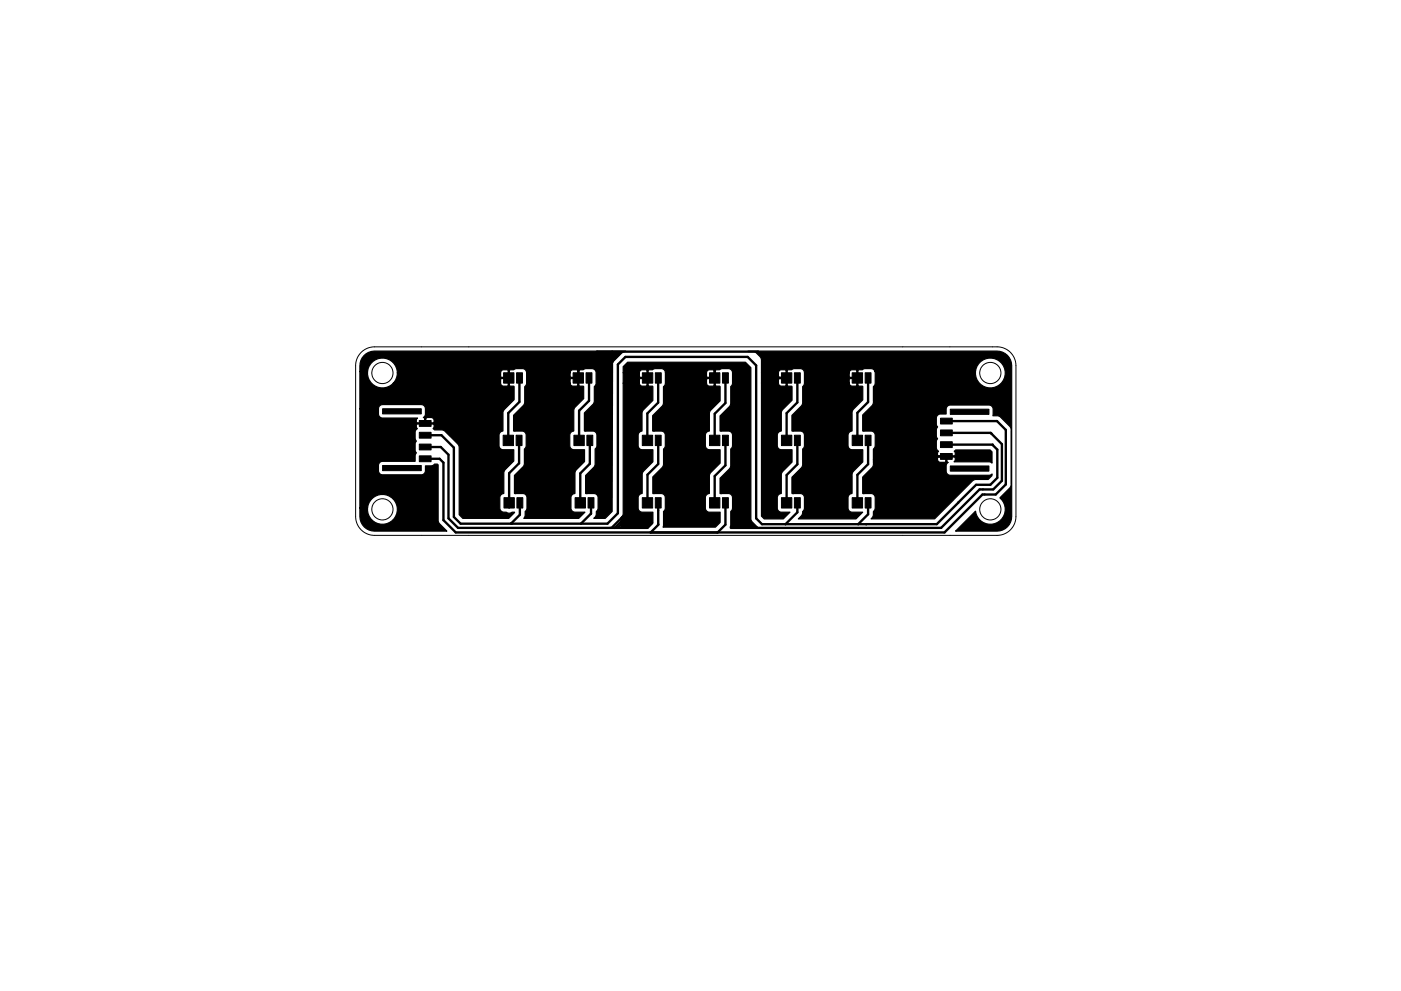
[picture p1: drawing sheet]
<svg xmlns="http://www.w3.org/2000/svg" width="297mm" height="210mm" viewBox="0 0 297 210" stroke-linecap="round" stroke-linejoin="round" font-family="sans-serif">
<g fill="none" stroke="#000" stroke-width=".21">
<path d="M76.6 74.8a4 4 0 0 1 2.8-1.2h132a4 4 0 0 1 4 4v32a4 4 0 0 1-4 4h-132a4 4 0 0 1-4-4v-32a4 4 0 0 1 1.2-2.8z"/>
<circle cx="81.1" cy="79.1" r="2.25"/>
<circle cx="210" cy="79.1" r="2.25"/>
<circle cx="81.1" cy="108.1" r="2.25"/>
<circle cx="210" cy="108.1" r="2.25"/>
</g>
<g fill="#000" stroke="#000" stroke-width=".21">
<path d="M81.1 86.7h8.2v1.1h-8.2zM81.1 98.8h8.2v1.1h-8.2zM88.9 89.2h2.5v1.3h-2.5zM88.9 91.7h2.5v1.3h-2.5zM88.9 94.2h2.5v1.3h-2.5zM88.9 96.7h2.5v1.3h-2.5zM106.7 92.3h2.2v2.2h-2.2zM106.8 79.1h2.2v2.2h-2.2zM109.4 92.3h1.3v2.2h-1.3zM109.5 79.1h1.3v2.2h-1.3zM121.5 79.1h2.2v2.2h-2.2zM121.7 92.3h2.2v2.2h-2.2z"/>
<path d="M124.3 79.1h1.2v2.2h-1.2zM124.4 92.3h1.3v2.2h-1.3zM136.2 92.3h2.2v2.2h-2.2zM136.2 79.1h2.2v2.2h-2.2zM138.9 92.3h1.3v2.2h-1.3zM138.9 79.1h1.3v2.2h-1.3zM150.4 92.3h2.2v2.2h-2.2zM150.4 79.1h2.2v2.2h-2.2zM153.2 92.3h1.2v2.2h-1.2zM153.2 79.1h1.2v2.2h-1.2zM165.7 92.3h2.2v2.2h-2.2zM165.7 79.1h2.2v2.2h-2.2z"/>
<path d="M168.4 92.3h1.3v2.2h-1.3zM168.4 79.1h1.3v2.2h-1.3zM180.7 92.3h2.2v2.2h-2.2zM180.7 79.1h2.2v2.2h-2.2zM183.4 92.3h1.3v2.2h-1.3zM183.4 79.1h1.3v2.2h-1.3zM199.4 96.2h2.5v1.3h-2.5zM199.4 93.7h2.5v1.3h-2.5zM199.4 91.2h2.5v1.3h-2.5zM199.4 88.7h2.5v1.3h-2.5zM201.5 98.9h8.2v1.1h-8.2zM201.5 86.8h8.2v1.1h-8.2z"/>
<path d="M106.8 105.6h2.2v2.2h-2.2zM109.6 105.6h1.2v2.2h-1.2zM121.9 105.6h2.2v2.2h-2.2zM124.7 105.6h1.2v2.2h-1.2zM136.2 105.6h2.2v2.2h-2.2zM138.9 105.6h1.3v2.2h-1.3zM150.4 105.6h2.2v2.2h-2.2zM153.2 105.6h1.2v2.2h-1.2zM165.7 105.6h2.2v2.2h-2.2zM168.4 105.6h1.3v2.2h-1.3zM180.7 105.6h2.2v2.2h-2.2zM183.4 105.6h1.3v2.2h-1.3z"/>
</g>
<g fill="none" stroke="#000" stroke-width=".5">
<path d="M124.9 80v5l-2.1 2.1v6.4M90.1 94.8h3.3l1.7 1.7v13.5l2 2h40.2l1-1M90.1 92.3h3.5l2.6 2.7v14.7l1.5 1.4h31.1l2.2-2.2v-31.6l1.6-1.6h25.9l1.8 1.8v32.5l1.3 1.2h37l8.4-8.3h3l1.4-1.5v-6l-.9-1.1h-9.8M110.1 93.4v4.9l-2.2 2.1v5.9M110.1 80.2v5.1l-2.3 2.3v5.9M122.6 80.2v-1.6l4-4h34.1l1.7 1.7v3.3l.5 .6M125.1 93.4v5l-2.1 2v5.9M139.5 80.3v5.1l-2.3 2.3v5.9M139.6 93.4v5l-2.3 2.3v5.4M151.5 80.2v-2.3l.3-.3h3.5l1.5 1.5v31.1l1.8 1.8M153.8 80.2v5.3l-2.3 2.3v5.6M153.8 93.4v5.3l-2.3 2.3v5.3"/>
<path d="M162.6 80.2h4.2M169.1 80.2v5.2l-2.3 2.3v5.7M169.1 93.4v5.1l-2.3 2.3v5.3M184.1 80.2v5.1l-2.3 2.3v5.8M184.1 93.4v5.1l-2.3 2.2v5.4M187.6 96.8h13.1M200.7 91.8h9.4l2.3 2.4v7.8l-1.8 1.8h-2.9l-8.2 8.2h-44.6M200.7 89.3h10.7l1.9 1.9v11.6l-2.2 2.1h-2.8l-8 8.1h-103.7l-2.6-2.6v-12.2l-.8-.9h-3.1M210.2 92h.1M108.4 111l.1 .1M110.2 106.7v2.5l-1.9 1.9M125.3 109h.1"/>
<path d="M125.3 109l-2.1 2.1M125.3 106.7v2.3M131.8 109.8l-2.1 2.1M131.9 111.1l-.8 .9M132.1 109.9h1.8M132.1 110.2l-1.7 1.8M139.6 106.7v4.7l-1.7 1.6M139.6 111.2l-.1 .1M153.8 106.7v4.6l-1.6 1.7M157.5 111.4l.5 .6M169.1 106.7v2l-2.6 2.5M183.7 111.2h.1"/>
<path d="M184.1 106.7v2.4l-2.1 2.1M203.1 106.7h.1"/>
</g>
<path d="M166.8 80v.3M200.9 91.6l-.2 .2M107.9 106.8v1.1M151.5 106.8v.5" fill="none" stroke="#000" stroke-width=".25"/>
<path d="M132.1 109.9v.3M132.6 109.9h.1" fill="none" stroke="#000" stroke-width="1"/>
<path d="M77.2 75.4a3.1 3.1 0 0 1 2.2-.9h50.5l-.1 34-1.5 1.5h-2.4l.5-.6v-.9l.4-.5-.1-2.7-.6-.6h-1.9v-3.8l1.7-1.7 .3-.6v-3.3l.3-.6 .1-2.4a.88 .88 0 0 0-.9-.8h-1.8v-3.9l1.8-1.8 .3-.5v-3.3l.4-.5v-2.4a.88 .88 0 0 0-.9-.9h-1.4l-.4 .3h-.8l-.2 .1v3.2l.2 .1 .9 .1v2.6l-1.8 1.7-.3 .6v4.6l-.6 .2-.3 .5v2.3a.88 .88 0 0 0 .9 .9h2.2v2.5l-1.7 1.7-.3 .6v4.5l-.6 .3-.2 .4-.1 2.4a.88 .88 0 0 0 .9 .9h2.1l-1.3 1.3h-11.6l.2-.6v-.9l.4-.5v-2.4a.88 .88 0 0 0-.9-.9h-1.7v-3.8l1.8-1.8 .3-.6v-3.2l.3-.6v-2.5l-.2-.5-.4-.2h-2v-3.4l2.3-2.4 .1-3.7 .4-.7h9.2l.1 .3 .4 .3h.9l.2-.1v-1.5h-1.5l-.1 .2v.8h-9.2v-2.2h9.2v.8l.1 .2h1.5v-1.5l-.2-.1h-.8a.64 .64 0 0 0-.6 .6h-9.2l-.3-.6-.5-.3h-1.4l-.6 .3h-.7l-.2 .1v3.2l.2 .1 .8 .1v2.8l-2.3 2.4-.1 4.3a.87 .87 0 0 0-.8 .8v2.2l.3 .7 .6 .2h2.2v2.4l-1.8 1.8-.3 .6v4.5l-.6 .3-.2 .4v2.4a1 1 0 0 0 1.3 .9 .99 .99 0 0 0 1.3 0h.5l-1.2 1.3h-9.8l-.7-.8-.1-14.5-.3-.5-2.8-2.8-.6-.2h-1.5l-.3-.3 .2-.4-.1-.5h-3.5l-.1 .5 .2 .4-.3 .3-.2 .5v1.4l.3 .5-.3 .4v1.6a.55 .55 0 0 1 0 .9v1.4h-7.2l-.5 .7-.1 1.3a.88 .88 0 0 0 .9 .8h8.4l.6-.5 .1-1.4h1.4l.5-.3h.6l.2 .1v12l.3 .6 1.6 1.5h-15.4a3.1 3.1 0 0 1-3.1-3.1v-1.8h1.6a3.2 3.2 0 0 0 4.3 3.2 3.2 3.2 0 0 0 1-5.2 3.2 3.2 0 0 0-5.2 1.3l-.1 .7h-1.6v-21.1h3.9l.1 1.5 .6 .5h7.6l-.2 .4v.5l.1 .1h1.6v-1h.3v1h1.6a.67 .67 0 0 0 .1-.7 .67 .67 0 0 0-.6-.4h-1l-.1 .1-.6-.1 .5-.6v-1.3a.88 .88 0 0 0-.9-.9h-8.2l-.6 .3-.3 .6h-3.9v-7.9h1.6a3.2 3.2 0 0 0 1.9 3.2 3.2 3.2 0 0 0 3.6-.7h22.7l.1 .3 .3 .3h1.1l.1-.1v-1.5h-1.4l-.2 .2v.8h-22.7a2.97 2.97 0 0 0 .8-2.2h21.9v.8l.2 .2h1.4v-1.5l-.1-.1h-1.1l-.3 .2-.1 .4h-21.9a3.2 3.2 0 0 0-3-3.1 3.2 3.2 0 0 0-3.3 2.8h-1.6v-1.2a3.1 3.1 0 0 1 .9-2.2zM129.7 74.5h3l-.9 .4-2.1 2.2zM133.1 76.9h25l1.1 1.1v32l.2 .6 1.2 1.2h-5.8l.1-.5v-2.8l.4-.7v-2.2a.88 .88 0 0 0-.9-.9h-1.7v-3.2l1.9-2 .3-.5v-3.7l.4-.6v-2.5l-.2-.5-.5-.2h-1.9v-3.2l1.9-2 .3-.6v-3.7l.4-.5v-2.4l-.1-.5-.4-.3-1.8-.1-.4 .3h-.8l-.1 .1v3.2l.1 .1 .9 .1v3l-2.2 2.4-.1 4.1a.88 .88 0 0 0-.9 .8v2.2l.3 .7 .6 .2h2.3v2.9l-2 1.9-.3 .6v3.9l-.6 .3-.2 .4-.1 2.4a.88 .88 0 0 0 .9 .9h2.3v2.1l-1 1h-11.1l.1-3.3 .4-.7-.1-2.4-.2-.4-.4-.3h-2v-3.5l2-2 .3-.5v-3.4l.3-.6v-2.5l-.2-.5-.4-.2h-2v-3.3l2.2-2.3 .1-3.9 .2-.2 .2-.5h8.7l.1 .3 .4 .3h.9l.2-.1v-1.5h-1.4l-.2 .2v.8h-8.7v-2.2h8.7v.8l.2 .2h1.4v-1.5l-.2-.1h-.8a.64 .64 0 0 0-.6 .6h-8.7l-.3-.6-.4-.3h-1.5l-.6 .3h-.7l-.2 .1v3.2l.2 .1 .8 .1v3l-2.2 2.3-.1 4.2a.87 .87 0 0 0-.8 .8v2.2l.3 .7 .6 .2h2.2v2.6l-1.9 1.9-.3 .6v4.2l-.6 .3-.3 .4v2.4a.88 .88 0 0 0 .9 .9h2.2v2.2l-.9 .9h-5.8l-.1-2 .4-.5 .1-.4v-27.6h3.5a.64 .64 0 0 0 .6 .6h.8l.2-.1v-1.5h-1.5l-.1 .2v.8h-3.5v-2.2h3.5v.8l.1 .2h1.5v-1.5l-.2-.1h-1l-.3 .2-.1 .4h-3.5v-1.3zM158.6 74.5l53.4 .1a3.1 3.1 0 0 1 2.5 3l-.1 32.6a3.1 3.1 0 0 1-3 2.5h-8.8l4.2-4.2a3.2 3.2 0 0 0 4.7 2.3 3.2 3.2 0 0 0 .5-5.2l2.1-2 .3-.6-.1-12.2-2.3-2.4-.4-.2h-1.1v-1.6l-.5-.6-8.5-.1a.88 .88 0 0 0-.9 .9v1h-1.2a.88 .88 0 0 0-.9 .9v1.4a.55 .55 0 0 1 0 .9v1.6l.3 .5-.3 .4v1.5l.2 .4 .3 .3-.2 .5 .1 .5h3.5l.1-.5-.2-.5 .3-.2h7.3l.4 .4v2.4l-.6-.3h-7.4l.2-.4v-.5l-.1-.1h-1.6v.9l.3 .2-.5 .6v1.3a.88 .88 0 0 0 .9 .8h8.2l.6-.2v.3l-.8 .8h-2.5l-.7 .2-8.1 8.2h-13.5l.4-.6 .1-1 .3-.5 .1-2.4a.88 .88 0 0 0-.9-.9h-1.8v-3.5l2.1-2.1 .2-.4v-1.2h13.6a.64 .64 0 0 0 .6 .6h1l.1-.2v-.9h-1.6l-.1 .5h-13.6v-2.2l.4-.8v-2.2a.88 .88 0 0 0-.9-.8h-1.8v-3.5l2-1.9 .3-.6v-3.5l.4-.7-.1-2.5h21.3v.6a3.2 3.2 0 0 0 4.8 2.4 3.2 3.2 0 0 0 0-5.4 3.2 3.2 0 0 0-4.8 2.4h-21.3l-.2-.3-.4-.3h-1.5l-.6 .3h-.7l-.2 .1v3.2l.2 .1 .8 .1v2.8l-2.2 2.3v4.4l-.6 .2-.3 .5v2.3a.88 .88 0 0 0 .9 .9h2.2v2.6l-2.2 2.3v4.4a.88 .88 0 0 0-.9 .9v2.2l.3 .6 .6 .3h2.2l-1.4 1.4h-12.2l.7-.8 .2-.8 .3-.5 .1-2.4a.88 .88 0 0 0-.9-.9h-1.8v-3.4l2-2 .3-.6v-3.4l.3-.6v-2.5l-.2-.5-.4-.2h-2v-3.4l2.2-2.3 .1-3.8 .4-.7h9.4a.64 .64 0 0 0 .7 .6h.8l.2-.1v-1.5h-1.5l-.2 .2v.8h-9.4v-2.2h9.4v.8l.2 .2h1.5v-1.5l-.2-.1h-1.1l-.3 .2-.1 .4h-9.4a.88 .88 0 0 0-.9-.9h-1.4l-.5 .3h-.7l-.2 .1v3.2l.2 .1 .8 .1v2.9l-2.2 2.3v4.3l-.6 .2-.3 .5v2.3a.88 .88 0 0 0 .9 .9h2.2v2.6l-2.2 2.4v4.3a.88 .88 0 0 0-.9 .9v2.2l.3 .6 .4 .3h2l-1.4 1.4h-4.1l-.6-.6v-28.2h3.6l.1 .3 .3 .3h1.1l.2-.1v-1.5h-1.5l-.2 .2v.8h-3.6v-2.2h3.6v.8l.2 .2h1.5v-1.5l-.2-.1h-.8a.64 .64 0 0 0-.7 .6h-3.6l.1-2.7-.2-.6-1.3-1.1-1.4-.1z" fill="#000" stroke="#000" stroke-width=".25"/>
</svg>
